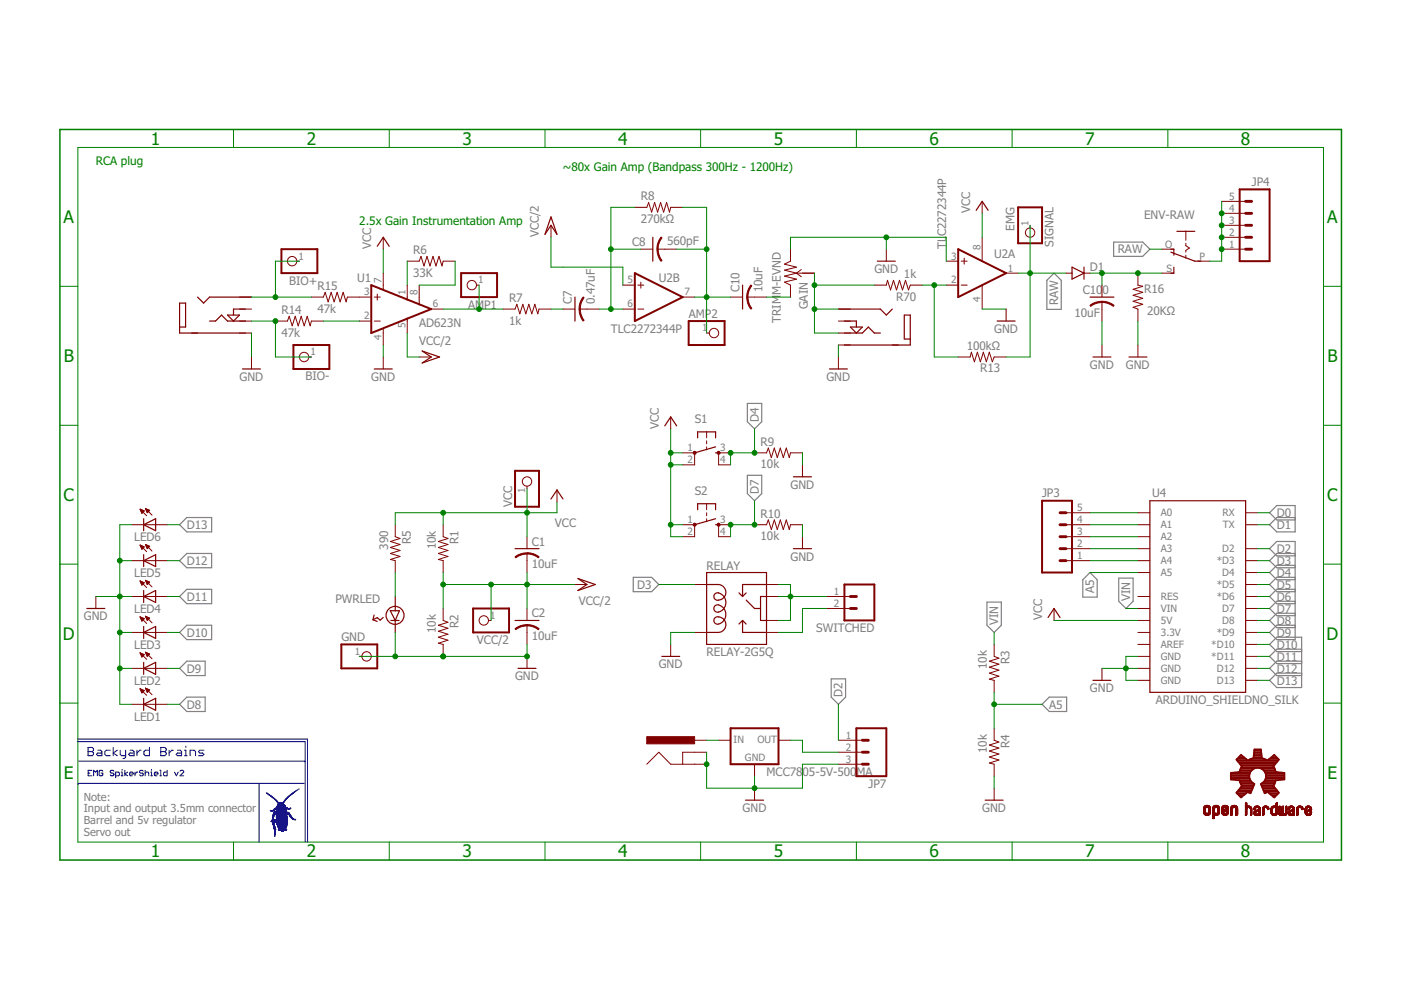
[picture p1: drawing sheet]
<svg xmlns="http://www.w3.org/2000/svg" width="297mm" height="210mm" viewBox="0 0 297 210" stroke-linecap="round" stroke-linejoin="round" font-family="sans-serif">
<defs><g id="words">
<g font-size="3.7" fill="#008000">
<text x="32" y="30.6">1</text>
<text x="65" y="30.6">2</text>
<text x="98" y="30.6">3</text>
<text x="131.1" y="30.6">4</text>
<text x="164.1" y="30.6">5</text>
<text x="197.1" y="30.6">6</text>
<text x="230.1" y="30.6">7</text>
<text x="263.1" y="30.6">8</text>
<text x="13.5" y="47.3">A</text>
<text x="281.4" y="47.3">A</text>
<text x="13.5" y="76.7">B</text>
<text x="281.4" y="76.7">B</text>
<text x="13.5" y="106.2">C</text>
<text x="281.4" y="106.2">C</text>
<text x="13.3" y="135.6">D</text>
<text x="281.3" y="135.6">D</text>
<text x="13.6" y="165.1">E</text>
<text x="281.5" y="165.1">E</text>
<text x="32" y="181.7">1</text>
<text x="65" y="181.7">2</text>
<text x="98" y="181.7">3</text>
<text x="131.1" y="181.7">4</text>
<text x="164.1" y="181.7">5</text>
<text x="197.1" y="181.7">6</text>
<text x="230.1" y="181.7">7</text>
<text x="263.1" y="181.7">8</text>
</g>
<g font-size="2.5" fill="#008000">
<text x="20.3" y="35.1">RCA plug</text>
<text x="119.4" y="36.3">~80x Gain Amp (Bandpass 300Hz - 1200Hz)</text>
<text x="76.2" y="47.8">2.5x Gain Instrumentation Amp</text>
</g>
<g font-size="2.5" fill="#808080">
<text x="265.4" y="39.4">JP4</text>
<text x="135.9" y="47.3">270kΩ</text>
<text x="135.9" y="42.5">R8</text>
<text x="205.7" y="45.2" transform="rotate(-90 205.7 45.2)">VCC</text>
<text x="242.6" y="46.5">ENV-RAW</text>
<text x="78.7" y="52.8" transform="rotate(-90 78.7 52.8)">VCC</text>
<text x="87.6" y="53.9">R6</text>
<text x="114.3" y="50.3" transform="rotate(-90 114.3 50.3)">VCC/2</text>
<text x="134" y="52.2">C8</text>
<text x="141.4" y="52">560pF</text>
<text x="200.6" y="52.8" transform="rotate(-90 200.6 52.8)">TL</text>
<text x="200.6" y="50.1" transform="rotate(-90 200.6 50.1)">C2272344P</text>
<text x="215.1" y="49" transform="rotate(-90 215.1 49)">EMG</text>
<text x="223.3" y="52.4" transform="rotate(-90 223.3 52.4)">SIGNAL</text>
<text x="237" y="53.7">RAW</text>
<text x="75.7" y="59.7">U1</text>
<text x="87.6" y="58.7">33K</text>
<text x="139.7" y="59.8">U2B</text>
<text x="185.4" y="57.9">GND</text>
<text x="191.7" y="58.9">1k</text>
<text x="210.8" y="54.7">U2A</text>
<text x="231.1" y="57.4">D1</text>
<text x="61.3" y="60.3">BIO+</text>
<text x="67.3" y="61.5">R15</text>
<text x="99.2" y="65.4">AMP1</text>
<text x="107.9" y="64">R7</text>
<text x="121.3" y="64.5" transform="rotate(-90 121.3 64.5)">C7</text>
<text x="126.1" y="64.5" transform="rotate(-90 126.1 64.5)">0.47uF</text>
<text x="156.8" y="62" transform="rotate(-90 156.8 62)">C10</text>
<text x="161.6" y="62" transform="rotate(-90 161.6 62)">10uF</text>
<text x="165.6" y="62.6" transform="rotate(-90 165.6 62.6)">M-EVND</text>
<text x="171.3" y="65.6" transform="rotate(-90 171.3 65.6)">GAIN</text>
<text x="190" y="63.7">R70</text>
<text x="224.4" y="64.7" transform="rotate(-90 224.4 64.7)">RAW</text>
<text x="229.6" y="62.4">C10</text>
<text x="233.8" y="62.4">0</text>
<text x="242.6" y="62.2">R16</text>
<text x="59.7" y="71.4">47k</text>
<text x="59.7" y="66.6">R14</text>
<text x="67.3" y="66.3">47k</text>
<text x="88.9" y="69.3">AD623N</text>
<text x="107.9" y="68.8">1k</text>
<text x="129.5" y="70.6">TLC2272344P</text>
<text x="146" y="67.4">AMP2</text>
<text x="165.6" y="68.4" transform="rotate(-90 165.6 68.4)">TRIM</text>
<text x="210.8" y="70.6">GND</text>
<text x="227.8" y="67.2">10uF</text>
<text x="243.2" y="66.8">20KΩ</text>
<text x="88.9" y="73.2">VCC/2</text>
<text x="205" y="74.2">100kΩ</text>
<text x="50.8" y="80.8">GND</text>
<text x="64.8" y="80.6">BIO-</text>
<text x="78.7" y="80.8">GND</text>
<text x="175.2" y="80.8">GND</text>
<text x="207.8" y="79">R13</text>
<text x="231.1" y="78.2">GND</text>
<text x="238.7" y="78.2">GND</text>
<text x="147.3" y="89.7">S1</text>
<text x="160.9" y="89.4" transform="rotate(-90 160.9 89.4)">D4</text>
<text x="139.7" y="90.9" transform="rotate(-90 139.7 90.9)">VCC</text>
<text x="161.3" y="94.5">R9</text>
<text x="161.3" y="99.3">10k</text>
<text x="108.6" y="107.4" transform="rotate(-90 108.6 107.4)">VCC</text>
<text x="147.3" y="104.9">S2</text>
<text x="160.9" y="104.6" transform="rotate(-90 160.9 104.6)">D7</text>
<text x="167.6" y="103.6">GND</text>
<text x="220.9" y="105.4">JP3</text>
<text x="244.3" y="105.4">U4</text>
<text x="39.6" y="112.1">D13</text>
<text x="117.7" y="111.8">VCC</text>
<text x="161.3" y="109.7">R10</text>
<text x="270.7" y="109.6">D0</text>
<text x="270.7" y="112.1">D1</text>
<text x="28.4" y="114.8">LED6</text>
<text x="39.6" y="119.8">D12</text>
<text x="82.3" y="116.6" transform="rotate(-90 82.3 116.6)">390</text>
<text x="87.1" y="115.4" transform="rotate(-90 87.1 115.4)">R5</text>
<text x="92.4" y="116.5" transform="rotate(-90 92.4 116.5)">10k</text>
<text x="97.2" y="115.4" transform="rotate(-90 97.2 115.4)">R1</text>
<text x="112.7" y="115.7">C1</text>
<text x="161.3" y="114.5">10k</text>
<text x="167.6" y="118.9">GND</text>
<text x="270.7" y="119.8">D3</text>
<text x="270.7" y="117.2">D2</text>
<text x="28.4" y="122.4">LED5</text>
<text x="112.7" y="120.5">10uF</text>
<text x="135.1" y="124.8">D3</text>
<text x="149.8" y="120.9">RELAY</text>
<text x="232" y="125.8" transform="rotate(-90 232 125.8)">A5</text>
<text x="270.7" y="124.8">D5</text>
<text x="270.7" y="122.3">D4</text>
<text x="17.8" y="131.6">GND</text>
<text x="28.4" y="130">LED4</text>
<text x="39.6" y="127.4">D11</text>
<text x="71.1" y="127.7">PWRLED</text>
<text x="112.7" y="130.9">C2</text>
<text x="122.7" y="128.3">VCC/2</text>
<text x="220.9" y="131.6" transform="rotate(-90 220.9 131.6)">VCC</text>
<text x="239.6" y="127.5" transform="rotate(-90 239.6 127.5)">VIN</text>
<text x="270.7" y="127.4">D6</text>
<text x="270.7" y="129.9">D7</text>
<text x="28.4" y="137.7">LED3</text>
<text x="39.6" y="135">D10</text>
<text x="72.4" y="136">GND</text>
<text x="92.4" y="134.2" transform="rotate(-90 92.4 134.2)">10k</text>
<text x="97.2" y="133.2" transform="rotate(-90 97.2 133.2)">R2</text>
<text x="101.1" y="136.5">VCC/2</text>
<text x="112.7" y="135.7">10uF</text>
<text x="173.1" y="134.1">SWITCHED</text>
<text x="211.7" y="132.6" transform="rotate(-90 211.7 132.6)">VIN</text>
<text x="270.7" y="132.4">D8</text>
<text x="270.7" y="135">D9</text>
<text x="270.7" y="137.5">D10</text>
<text x="39.6" y="142.6">D9</text>
<text x="139.7" y="141.7">GND</text>
<text x="149.8" y="139.2">RELAY-2G5Q</text>
<text x="209.3" y="141.9" transform="rotate(-90 209.3 141.9)">10k</text>
<text x="214.1" y="140.8" transform="rotate(-90 214.1 140.8)">R3</text>
<text x="270.7" y="140.1">D11</text>
<text x="270.7" y="142.6">D12</text>
<text x="28.4" y="145.3">LED2</text>
<text x="109.2" y="144.3">GND</text>
<text x="178.7" y="147.8" transform="rotate(-90 178.7 147.8)">D2</text>
<text x="231.1" y="146.8">GND</text>
<text x="245.1" y="149.3">ARDUINO_SHIELDNO_SILK</text>
<text x="270.7" y="145.1">D13</text>
<text x="28.4" y="152.9">LED1</text>
<text x="39.6" y="150.2">D8</text>
<text x="222.5" y="150.2">A5</text>
<text x="209.3" y="159.6" transform="rotate(-90 209.3 159.6)">10k</text>
<text x="214.1" y="158.6" transform="rotate(-90 214.1 158.6)">R4</text>
<text x="162.5" y="164.6">MCC78</text>
<text x="170.2" y="164.6">05-5V-500</text>
<text x="181.6" y="164.6">MA</text>
<text x="184.2" y="167.1">JP7</text>
<text x="157.4" y="172.2">GND</text>
<text x="208.2" y="172.2">GND</text>
</g>
<g font-size="2.3" fill="#808080">
<text x="17.8" y="169.7">Note:</text>
<text x="17.8" y="172.2">Input and output 3.5mm connector</text>
<text x="17.8" y="174.8">Barrel and 5v regulator</text>
<text x="17.8" y="177.3">Servo out</text>
</g>
<g font-size="2.1" fill="#808080">
<text x="218" y="48" transform="rotate(-90 218 48)">1</text>
<text x="260.6" y="47.4">3</text>
<text x="260.6" y="44.9">4</text>
<text x="260.6" y="42.3">5</text>
<text x="207.9" y="53" transform="rotate(-90 207.9 53)">8</text>
<text x="247" y="52.5">O</text>
<text x="260.6" y="52.5">1</text>
<text x="260.6" y="49.9">2</text>
<text x="63.3" y="55">1</text>
<text x="201.6" y="55">3</text>
<text x="213.7" y="57.6">1</text>
<text x="247.3" y="57.6">S</text>
<text x="254.3" y="55">P</text>
<text x="77.2" y="62.6">3</text>
<text x="80.9" y="60.1" transform="rotate(-90 80.9 60.1)">7</text>
<text x="86" y="62.6" transform="rotate(-90 86 62.6)">1</text>
<text x="88.5" y="62.6" transform="rotate(-90 88.5 62.6)">8</text>
<text x="91.8" y="65.2">6</text>
<text x="101.4" y="60.1">1</text>
<text x="133.1" y="65.2">6</text>
<text x="133.1" y="60.1">5</text>
<text x="145.1" y="62.6">7</text>
<text x="201.6" y="60.1">2</text>
<text x="207.9" y="64" transform="rotate(-90 207.9 64)">4</text>
<text x="77.2" y="67.7">2</text>
<text x="86" y="69.6" transform="rotate(-90 86 69.6)">5</text>
<text x="148.9" y="70.3">1</text>
<text x="65.8" y="75.3">1</text>
<text x="80.9" y="72.1" transform="rotate(-90 80.9 72.1)">4</text>
<text x="145.8" y="95.7">1</text>
<text x="152.7" y="95.7">3</text>
<text x="145.8" y="98.2">2</text>
<text x="152.7" y="98.2">4</text>
<text x="111.4" y="104.6" transform="rotate(-90 111.4 104.6)">1</text>
<text x="145.8" y="110.9">1</text>
<text x="145.8" y="113.4">2</text>
<text x="152.7" y="110.9">3</text>
<text x="152.7" y="113.4">4</text>
<text x="228.3" y="113.4">3</text>
<text x="228.3" y="110.9">4</text>
<text x="228.3" y="108.3">5</text>
<text x="246.1" y="109.5">A0</text>
<text x="246.1" y="112">A1</text>
<text x="259.2" y="109.5">RX</text>
<text x="259.3" y="112">TX</text>
<text x="228.3" y="118.5">1</text>
<text x="228.3" y="116">2</text>
<text x="246.1" y="114.5">A2</text>
<text x="246.1" y="117.1">A3</text>
<text x="246.1" y="119.6">A4</text>
<text x="258" y="119.6">*D3</text>
<text x="259.1" y="117.1">D2</text>
<text x="246.1" y="122.2">A5</text>
<text x="258" y="124.7">*D5</text>
<text x="259.1" y="122.2">D4</text>
<text x="103.9" y="131.2">1</text>
<text x="176.8" y="126.1">1</text>
<text x="176.8" y="128.7">2</text>
<text x="246.1" y="129.8">VIN</text>
<text x="246.1" y="127.2">RES</text>
<text x="258" y="127.2">*D6</text>
<text x="259.1" y="129.8">D7</text>
<text x="246.1" y="132.3">5V</text>
<text x="246.1" y="137.4">AREF</text>
<text x="246.1" y="134.9">3.3V</text>
<text x="256.8" y="137.4">*D10</text>
<text x="258" y="134.9">*D9</text>
<text x="259.1" y="132.3">D8</text>
<text x="75.2" y="138.8">1</text>
<text x="246.1" y="139.9">GND</text>
<text x="246.1" y="142.5">GND</text>
<text x="256.8" y="139.9">*D11</text>
<text x="258" y="142.5">D12</text>
<text x="246.1" y="145">GND</text>
<text x="258" y="145">D13</text>
<text x="155.5" y="157.6">IN</text>
<text x="158" y="161.3">GND</text>
<text x="160.6" y="157.6">OUT</text>
<text x="179.3" y="156.6">1</text>
<text x="179.3" y="159.1">2</text>
<text x="179.3" y="161.7">3</text>
</g>
</g></defs>
<g fill="none" stroke="#808080" stroke-width=".25">
<path d="M223.5 57.9l1.5 1.5v6.2h-3v-6.2zM236.1 51.3h6.2l1.5 1.5-1.5 1.6h-6.2zM158.5 85.5h3v3.9l-1.5 1.5-1.5-1.5zM38.1 111.3l1.5-1.6h5.3v3.1h-5.3zM39.6 117.3h5.3v3.1h-5.3l-1.5-1.5zM158.5 100.8h3v3.8l-1.5 1.6-1.5-1.6zM274.6 117.3h-3.9l-1.5 1.6 1.5 1.5h3.9M274.6 109.7h-3.9l-1.5 1.6 1.5 1.5h3.9v-5.6h-3.9l-1.5 1.5 1.5 1.5h3.9M274.6 117.9h-3.9l-1.5-1.6 1.5-1.5h3.9v20.8h-3.9l-1.5-1.5 1.5-1.5h3.9M274.6 119.9h-3.9l-1.5 1.5 1.5 1.5h3.9M39.6 124.9h5.3v3.1h-5.3l-1.5-1.5zM39.6 132.6h5.3v3h-5.3l-1.5-1.5z"/>
<path d="M134.3 122.4h3.9l1.5 1.5-1.5 1.6h-3.9zM209.3 127.7h3v4.9l-1.5 1.5-1.5-1.5zM231.1 121.4l1.5 1.5v3.7h-3v-3.7zM237.2 122.6h3v4.9l-1.5 1.5-1.5-1.5zM274.6 122.4h-3.9l-1.5 1.5 1.5 1.6h3.9M274.6 124.9h-3.9l-1.5 1.6 1.5 1.5h3.9M274.6 127.5h-3.9l-1.5 1.5 1.5 1.5h3.9M274.6 130h-3.9l-1.5 1.6 1.5 1.5h3.9M276 138.2h-5.3l-1.5-1.6 1.5-1.5h5.3v10.7h-5.3l-1.5-1.5 1.5-1.6h5.3M276 137.6h-5.3l-1.5 1.6 1.5 1.5h5.3M38.1 149.3l1.5-1.5h3.9v3.1h-3.9zM38.1 141.7l1.5-1.5h3.9v3h-3.9z"/>
<path d="M176.2 143.9h3.1v3.9l-1.5 1.5-1.6-1.5zM220.9 149.3l1.6-1.5h3.6v3.1h-3.6zM276 140.2h-5.3l-1.5 1.5 1.5 1.5h5.3"/>
</g>
<g fill="none" stroke="#800000" stroke-width=".21">
<path d="M62.9 55.4h.6M81.3 50.3v2.5M81.3 57.9v3.5M86.3 55.4h2.6l.4-1 .6 2 .6-2 .7 2 .6-2 .6 2 .7-2 .6 2 .3-1h2.5M116.8 47.8v2.5M134.6 44h2.5l.4-1.1 .7 2.1 .6-2.1 .6 2.1 .7-2.1 .6 2.1 .6-2.1 .6 2.1 .3-1h2.5M135.9 52.8h2.5M135.9 59.8v1.3M139.4 52.8h4.1M167.6 52.8v2.6l-1.3 .6 2.6 .6-2.6 .7 2.6 .6M168.9 57.9h3.8M168.9 57.9l-2.6 .6 2.6 .7-2.6 .6 1.3 .7v2.5"/>
<path d="M168.9 57.9l1 .8M169.9 57.1l-1 .8M187.9 52.8v2.6M200.6 55.4h2.6M203.8 55.4h1.3M204.4 54.7v1.3M208.2 42.7v2.5M208.2 50.3v5.1M213.3 57.9h2.6M218.4 47.8v.5M226 57.9h1.3M229.8 57.9h1.3"/>
<path d="M241.3 57.9v2.6l1 .2-2.1 .6 2.1 .7-2.1 .6 2.1 .6-2.1 .7 2.1 .6-2.1 .7 1.1 .3v2.6M246.3 52.8h2.6M246.3 57.9h2.6M251.4 49v1.9M251.4 51.6v.5l.8 .5-.8 .5v.4M251.4 54.1v.6M254 55.4h2.5M259 52.8h5.1M259 50.3h5.1M259 47.8h5.1M259 45.2h5.1M259 42.7h5.1"/>
<path d="M50.8 65.5h2.5M50.8 63h2.5M50.8 68.1h2.5M50.8 70.6h2.5M53.3 75.7v2.5M58.4 68.1h2.5l.4-1 .7 2 .6-2 .6 2 .7-2 .6 2 .6-2 .7 2 .2-1h2.6M65.5 75.7h.5M66 63h2.6l.3-1 .7 2 .6-2 .6 2 .7-2 .6 2 .6-2 .7 2 .2-1h5.1M76.2 68.1h2.5M79.4 63h1.2M79.4 68.1h1.2M80 62.4v1.2"/>
<path d="M81.3 69.7v3.5M81.3 75.7v2.5M86.3 60.5v3M86.3 67.6v3M88.9 60.5v4M88.9 75.7h2.5M91.4 65.5h2.6M101 60.5h.6M106.7 65.5h2.5l.4-1 .6 2 .6-2 .7 2 .6-2 .7 2 .6-2 .6 2 .3-1h2.5M119.4 65.5h2.5M122.9 65.5h4.1M132.1 65.5h2.5"/>
<path d="M132.1 60.5h2.5M135.2 65.5h1.3M135.2 60.5h1.3M144.7 63h2.6M149.8 70.6h.6M154.9 63h2.5M158.5 63h4M177.8 65.5h2.5M177.8 68.1h2.5M177.8 70.6h2.5M177.8 75.7v2.5M177.8 73.2h2.5"/>
<path d="M185.4 60.5h2.5l.3-1.1 .6 2.1 .6-2.1 .7 2.1 .6-2.1 .6 2.1 .7-2.1 .6 2.1 .4-1h2.5M200.6 60.5h2.6M203.2 75.7h2.5l.3-1 .6 2 .6-2 .7 2 .6-2 .6 2 .7-2 .6 2 .4-1h2.5M203.8 60.5h1.3M208.2 60.5v5M213.3 65.5v2.6M233.6 60.5v2.5M233.6 64v4.1M233.6 73.2v2.5M241.3 73.2v2.5M142.2 88.4v2.5M144.7 96h2.6v2.6h-2.6"/>
<path d="M149.8 91.6v1.2M149.8 93.5v.6M149.8 94.7v.7M154.9 96h-2.5v2.6h2.5M160 96h2.5l.4-1 .6 2 .7-2 .6 2 .6-2 .7 2 .6-2 .6 2 .3-1h2.5M170.1 98.6v2.5M27.9 111.3h7.6M27.9 118.9h7.6M29.7 115.6l1.4 1.4M29.7 115.6l.9 .4-.5 .5zM29.7 107.9l1.4 1.4M29.7 107.9l.9 .4-.5 .5z"/>
<path d="M29.7 115.6h.2M29.7 108h.3M29.8 115.8h.4M29.8 108.2h.4M29.8 115.9h.7M29.8 108.3h.7M29.9 116h.6M29.9 108.4h.6M30 116.1h.4M30 108.5h.4M30 116.2h.3M30 108.6h.3"/>
<path d="M30.1 116.4h.1M30.1 108.8h.1M30.8 115.4l1.4 1.4M30.8 115.4l.9 .4-.5 .5zM30.8 107.8l1.4 1.4M30.8 107.8l.9 .4-.5 .5zM30.9 115.5h.2M30.9 107.9h.2M30.9 115.6h.4M30.9 108h.5M31 115.8h.6M31 108.2h.7"/>
<path d="M31.1 115.9h.6M31.1 108.3h.5M31.1 116h.5M31.1 108.4h.4M31.1 116.1h.3M31.2 108.5h.2M31.2 116.2h.1M31.2 108.6h.1M83.8 111.3v2.5l1 .4-2 .6 2 .6-2 .7 2 .6-2 .6 2 .7-2 .6 1 .3v2.5M94 111.3v2.5l1 .4-2.1 .6 2.1 .6-2.1 .7 2.1 .6-2.1 .6 2.1 .7-2.1 .6 1.1 .3v2.5M111.7 103.1v.5M111.7 113.8v2.5"/>
<path d="M111.7 117.3v4.1M118.1 103.9v2.5M144.7 111.3h2.6v2.5h-2.6M149.8 106.8v1.3M149.8 108.7v.6M149.8 110v.6M154.9 111.3h-2.5v2.5h2.5M160 111.3h2.5l.4-1.1 .6 2.1 .7-2.1 .6 2.1 .6-2.1 .7 2.1 .6-2.1 .6 2.1 .3-1h2.5M170.1 113.8v2.5M226 111.3h5.1M226 113.8h5.1M226 118.9h5.1"/>
<path d="M226 108.7h5.1M226 116.3h5.1M241.3 111.3h2.5M241.3 113.8h2.5M241.3 118.9h2.5M241.3 108.7h2.5M241.3 116.3h2.5M264.1 111.3h2.5M264.1 118.9h2.5M264.1 108.7h2.5M264.1 116.3h2.5M20.3 126.5v2.5"/>
<path d="M27.9 126.5h7.6M27.9 134.1h7.6M29.7 123.2l1.4 1.4M29.7 123.2l.9 .3-.5 .6zM29.7 130.8l1.4 1.4M29.7 130.8l.9 .4M29.7 130.8l.4 .9M29.7 138.4l1.4 1.4M29.7 138.4l.9 .4M29.7 138.4l.4 .9M29.7 130.8h.1M29.7 138.4h.1"/>
<path d="M29.7 123.2h.1M29.8 138.6h.2M29.8 123.4h.3M29.8 131h.3M29.8 131.1h.6M29.8 138.7h.5M29.8 123.5h.6M29.9 138.8h.7M29.9 123.6h.6M29.9 131.2h.7M29.9 123.7h.5M29.9 131.3h.6"/>
<path d="M29.9 138.9h.6M30 139h.4M30 123.8h.3M30 131.4h.3M30 131.6h.2M30 124h.2M30 139.1h.2M30.1 131.7h.1M30.1 139.3h.1M30.6 131.2l-.5 .5M30.6 138.8l-.5 .5M30.8 123l1.4 1.4"/>
<path d="M30.8 123l.9 .4-.5 .5zM30.8 130.7l1.4 1.4M30.8 130.7l.9 .3-.5 .6zM30.8 138.3l1.4 1.4M30.8 138.3l.9 .4M30.8 138.3l.4 .9 .5-.5M30.9 130.7h.1M30.9 138.3h.1M30.9 123.1h.1M30.9 138.4h.3M30.9 123.2h.4M30.9 130.8h.3"/>
<path d="M31 131h.5M31 138.6h.5M31 123.4h.6M31 138.7h.7M31 123.5h.7M31 131.1h.7M31.1 131.2h.5M31.1 138.8h.5M31.1 123.6h.5M31.1 138.9h.4M31.1 123.7h.4M31.1 131.3h.4"/>
<path d="M31.2 123.8h.1M31.2 131.4h.1M31.2 139h.2M31.2 139.1h.1M76.2 139.2h.5M94 129v2.6l1 .3-2.1 .7 2.1 .6-2.1 .6 2.1 .7-2.1 .6 2.1 .6-2.1 .7 1.1 .2v2.6M103.5 131.6h.6M111.7 129v2.6M111.7 132.6v4M111.7 139.2v2.5M121.9 123.9h2.5M142.2 136.6v2.6"/>
<path d="M147.3 123.9h2.5M147.3 134.1h2.5M162.5 123.9h2.6M162.5 131.6h2.6M162.5 126.5h2.6M162.5 134.1h2.6M175.2 126.5h5.1M175.2 129h5.1M210.8 136.6v2.6l1 .4-2 .6 2 .6-2 .7 2 .6-2 .6 2 .7-2 .6 1 .3v2.5M223.5 129v2.6M241.3 139.2h2.5M241.3 131.6h2.5"/>
<path d="M241.3 126.5h2.5M241.3 134.1h2.5M241.3 129h2.5M241.3 121.4h2.5M241.3 136.6h2.5M264.1 123.9h2.5M264.1 139.2h2.5M264.1 131.6h2.5M264.1 126.5h2.5M264.1 134.1h2.5M264.1 129h2.5M264.1 121.4h2.5"/>
<path d="M264.1 136.6h2.5M27.9 141.7h7.6M27.9 149.3h7.6M29.7 146l1.4 1.4M29.7 146l.9 .4M29.7 146l.4 .9 .5-.5M29.7 146h.1M29.8 146.2h.2M29.8 146.3h.5M29.9 146.4h.7M29.9 146.5h.6M30 146.6h.4"/>
<path d="M30 146.7h.2M30.1 146.9h.1M30.8 145.9l1.4 1.4M30.8 145.9l.9 .4-.5 .5M30.8 145.9l.4 .9M30.9 145.9h.1M30.9 146h.3M31 146.2h.4M31 146.3h.7M31.1 146.4h.5M31.1 146.5h.4M31.2 146.6h.2"/>
<path d="M31.2 146.7h.1M147.3 157h2.5M149.8 159.5h-5.1v2.5M152.4 157h2.5M165.1 157h2.5M177.8 159.5h5M177.8 157h5M210.8 154.4v2.6l1 .3-2 .7 2 .6-2 .6 2 .7-2 .6 2 .6-2 .7 1 .2v2.6M233.6 141.7v2.6M241.3 141.7h2.5M241.3 144.3h2.5M264.1 141.7h2.5"/>
<path d="M264.1 144.3h2.5M137.1 162l2.6-2.5 2.5 2.5h7.6M160 162v2.6M160 167.1v2.6M177.8 162h5M210.8 167.1v2.6M255.2 172.2h.4M255.2 172.1h.4M255.2 172h.4M255.2 171.9h.4M255.2 171.8h.4M255.2 171.7h.4"/>
<path d="M255.2 171.6h.4M255.2 171.5h.4M255.2 171.4h.4M255.2 172.4h.5M255.2 172.3h.5M255.2 172.3h.4M255.2 172.5h.7M255.2 172.4h.6M255.2 171.2h1.4M255.3 172.5h1.3M255.3 171.1h1.3M255.3 171.1h1.2"/>
<path d="M255.3 172.6h1.2M255.4 171h1.1M255.4 172.7h1M255.4 171h1M255.5 170.9h.9M255.5 172.8h.8M255.5 170.8l.8 .1M255.6 172.8h.6M255.6 171.3l-.4 .1M255.6 171.3h-.4M255.7 171.2l-.5 .1M255.7 170.8h.4"/>
<path d="M255.8 171.2h-.6M255.8 172.9h.2M255.8 170.8h.2M256.1 171.2h.5M256.2 172.4h.4M256.2 171.2h.4M256.2 172.3h.4M256.2 171.3h.4M256.2 171.3l.4 .1M256.2 172.2h.4M256.2 172.1h.4M256.2 172h.4"/>
<path d="M256.2 171.9h.4M256.2 171.8h.4M256.2 171.7h.4M256.2 171.6h.4M256.2 171.5h.4M256.2 171.4h.4M256.5 172.6h-1.2M256.6 172.5h-.6M256.6 172.4h-.5M257.1 173.4h.4M257.1 173.3h.4M257.1 173.2h.4"/>
<path d="M257.1 173.1h.4M257.1 173h.4M257.1 172.9h.4M257.1 172.7h1.2M257.1 172.5h.7M257.1 172.4h.6M257.1 172.4h.5M257.1 172.3h.5M257.1 172.3h.4M257.1 172.2h.4M257.1 172.1h.4M257.1 172h.4"/>
<path d="M257.1 171.9h.4M257.1 171.8h.4M257.1 171.7h.4M257.1 171.6h.4M257.1 171.5h.4M257.1 171.4h.4M257.1 173.6h.2M257.2 171.1h1.3M257.2 171l1.2 .1M257.3 171h1.1M257.3 171h1M257.3 173.5h-.2"/>
<path d="M257.4 170.9h.9M257.5 173.5h-.4M257.5 170.9h.7M257.5 173.4h-.4M257.5 171.3l-.4 .1M257.6 171.3h-.5M257.6 171.2l-.5 .1M257.6 170.8h.4M257.7 171.2h-.5M257.7 170.8h.2M257.7 172.9h.2M257.9 172.5h.6"/>
<path d="M258 171.2h.5M258.1 171.2l.4 .1M258.1 172.4h.4M258.1 171.3h.5M258.1 172.8l-1 .1M258.1 172.3h.5M258.2 172.2h.4M258.2 171.4h.4M258.2 172.1h.4M258.2 172h.4M258.2 171.9h.4M258.2 171.8h.4"/>
<path d="M258.2 171.7h.4M258.2 171.6h.4M258.2 171.5h.4M258.2 172.8h-1.1M258.3 172.7l-1.2 .1M258.4 172.6l-1.3 .1M258.4 172.6h-1.3M258.5 172.5l-1.4 .1M258.5 171.2h-1.3M258.5 172.4h-.5M258.6 172.3h-.5M259 172.3h.5"/>
<path d="M259 172.3h.4M259 172.2h.4M259 171.7h1.5M259 171.6h.4M259 171.4h.4M259 172.4h.6M259 172.4h.5M259.1 172.5h.6M259.1 172.5h1.3M259.1 171.1h1.3M259.1 171.1h1.2M259.2 172.6h1.1"/>
<path d="M259.2 171h1.1M259.2 172.7h1M259.3 172.7h.9M259.3 170.9h.9M259.4 172.8h.7M259.4 170.9h.7M259.4 171.5h-.4M259.4 171.3l-.4 .1M259.5 171.3h-.5M259.5 172.1l-.5 .1M259.5 171.2l-.5 .1M259.5 170.8h.4"/>
<path d="M259.6 171.2h-.6M259.6 172.1h-.6M259.6 172.9h.2M259.7 171.6h.8M259.7 170.8h.1M259.7 172l-.7 .1M259.8 172h-.8M259.9 171.5h.6M259.9 171.2h.5M259.9 171.9l-.9 .1M260 171.5h.5M260 171.2l.5 .1"/>
<path d="M260 172.4h.4M260 171.3h.5M260 172.3h.5M260.1 172.3h.4M260.1 171.4h.4M260.1 172.2h.4M260.1 171.9h-1.1M260.1 172.1h.4M260.2 172h.3M260.2 171.8l-1.2 .1M260.3 171.8h-1.3M260.3 172.6h-1.2"/>
<path d="M260.4 172.5h-.6M260.4 171.7h-1.4M260.4 171.2h-1.3M260.4 172.4h-.5M260.9 172.7h.4M260.9 172.6h.4M260.9 172.5h.4M260.9 172.4h.4M260.9 172.3h.4M260.9 172.2h.4M260.9 172.1h.4M260.9 172h.4"/>
<path d="M260.9 171.9h.4M260.9 171.8h.4M260.9 171.7h.4M260.9 171.6h.4M260.9 171.5h.4M260.9 171.4h.4M261 171.1h1.3M261.1 171h1.1M261.1 172.8h-.2M261.2 170.9h.9M261.2 172.8h-.3M261.3 170.9h.7"/>
<path d="M261.3 172.7l-.4 .1M261.4 171.3l-.5 .1M261.4 171.3h-.5M261.4 171.2l-.5 .1M261.4 170.8h.5M261.5 171.2h-.5M261.6 170.8h.2M261.8 171.2h.5M261.9 171.2l.5 .1M261.9 171.3h.5M262 171.3h.4M262 172.8h.2"/>
<path d="M262 172.7h.4M262 172.6h.4M262 172.5h.4M262 172.4h.4M262 172.3h.4M262 172.2h.4M262 172.1h.4M262 172h.4M262 171.9h.4M262 171.8h.4M262 171.7h.4M262 171.6h.4"/>
<path d="M262 171.5h.4M262 171.4h.4M262.3 172.8h-.3M262.3 171.1l-1.3 .1M262.4 172.7l-.4 .1M264 170.4h.3M264.1 172.9h.1M264.1 172.7h.2M264.1 172.6h.2M264.1 172.5h.2M264.1 172.4h.2M264.1 172.3h.2"/>
<path d="M264.1 172.2h.2M264.1 172.1h.2M264.1 172h.2M264.1 171.9h.2M264.1 171.8h.2M264.1 171.7h.2M264.1 171.6h.2M264.1 171.4h.3M264.1 171.2h1.2M264.1 171.1h1.1M264.1 171l1.1 .1M264.1 171h1"/>
<path d="M264.1 170.9l.9 .1M264.1 170.9h.2M264.1 170.8h.2M264.1 170.7h.2M264.1 170.6h.2M264.1 170.5h.2M264.1 170.3h.2M264.2 170.2h.1M264.3 172.8h-.3M264.3 172.8h-.2M264.3 172.7h-.2M264.4 171.5h-.3"/>
<path d="M264.4 171.3l-.3 .1M264.4 171.3h-.3M264.5 171.2l-.4 .1M264.5 170.9h.4M264.6 171.2h-.5M264.8 171.2h.5M264.9 171.2l.5 .1M265 171.3h.4M265.1 171.4h.3M265.1 171.6h.3M265.1 171.5h.3M265.1 172.9h.1"/>
<path d="M265.1 172.7h.3M265.1 172.6h.3M265.1 172.5h.3M265.1 172.4h.3M265.1 172.3h.3M265.1 172.2h.3M265.1 172.1h.3M265.1 172h.3M265.1 171.9h.3M265.1 171.8h.3M265.1 171.7h.3M265.3 172.8l-.2 .1"/>
<path d="M265.4 172.8h-.3M265.9 172.5h.3M265.9 172.4h.2M265.9 172.3h.3M265.9 171.7h.1M265.9 171.6h.2M265.9 171.5h.2M265.9 172.6h.4M265.9 172.5l.3 .1M265.9 171.4h.2M265.9 172.6l.8 .1M265.9 172.7h.8"/>
<path d="M266 172.7l.7 .1M266 171.2h1.1M266 172.8h.8M266 171.1h1M266.1 171.1h.9M266.1 171.6h-.2M266.1 172.8h.7M266.1 171.9h1.1M266.1 171h.8M266.2 171.4h-.3M266.2 171.3l-.3 .1M266.2 171h.6"/>
<path d="M266.2 172.9h.5M266.3 172.2h-.4M266.3 171.3h-.4M266.3 171.9h.9M266.3 170.9h.4M266.4 172.1l-.5 .1M266.4 171.8h.8M266.4 172.9h.1M266.5 171.2h-.5M266.5 172.1h-.6M266.6 171.7h.6M266.6 172.6h.1"/>
<path d="M266.6 172l-.6 .1M266.6 171.2h.5M266.7 171.2h.4M266.8 172h-.8M266.8 171.3h.4M266.8 171.6h.4M266.8 171.3l.4 .1M266.9 171.6h.3M266.9 171.4h.3M266.9 172.8h.3M266.9 172.7h.3M266.9 172.6h.3"/>
<path d="M266.9 172.5h.3M266.9 172.4h.3M266.9 172.3h.3M266.9 172.2h.3M266.9 172.1h.3M266.9 172h.3M266.9 171.5h.3M266.9 171.4l.3 .1M266.9 172.9h.1M267.2 172.8l-.3 .1M267.2 171.9l-1.1 .1M267.7 172.9h.1"/>
<path d="M267.7 172.7h.3M267.7 172.6h.3M267.7 172.5h.3M267.7 172.4h.3M267.7 172.3h.3M267.7 172.2h.3M267.7 172.1h.3M267.7 172h.3M267.7 171.9h.3M267.7 171.8h.3M267.7 171.7h.3M267.7 171.6h.3"/>
<path d="M267.7 171.5h.3M267.7 171.4h.3M267.8 171.2h1.1M267.8 171.1h1.1M267.9 171.1h.9M267.9 172.8l-.2 .1M267.9 172.8h-.2M267.9 171h.9M268 172.7h-.3M268 171.3l-.3 .1M268 171h.7M268.1 171.3h-.4"/>
<path d="M268.1 171.2l-.4 .1M268.2 170.9h.3M268.3 171.2h-.5M268.4 171.2h.5M268.6 171.2l.4 .1M268.6 171.3h.4M268.7 171.3h.3M268.7 171.4h.3M268.8 171.7h.1M268.9 171.6h-.1M269 171.6h-.2M269 171.5h-.2"/>
<path d="M269.5 172.2h.3M269.5 172.1h.3M269.5 172h.3M269.5 171.9h.3M269.5 171.8h.3M269.5 171.7h.3M269.5 171.6h.3M269.5 172.3h.3M269.5 171.5h.3M269.5 172.4h.3M269.5 171.4h.3M269.5 172.5l.4 .1"/>
<path d="M269.5 172.5h.4M269.5 171.3h.4M269.6 172.6h.4M269.6 172.6h1.1M269.6 172.7h1.1M269.6 171.1h1.2M269.7 172.7h1M269.7 171.1h1.1M269.7 172.8h.9M269.8 171h1M269.8 172.8h.7M269.8 171.4h-.3"/>
<path d="M269.9 171.3h-.4M269.9 172.9h.5M270 171.2l-.5 .1M270 170.9h.3M270.1 172.9h.1M270.1 171.2h-.5M270.2 172.9h.1M270.2 171.2h.6M270.4 171.2h.4M270.4 172.6h.4M270.4 171.3h.4M270.5 171.3h.3"/>
<path d="M270.5 171.4h.3M270.5 172.4h.3M270.5 172.3h.3M270.5 172.2h.3M270.5 172.1h.3M270.5 172h.3M270.5 171.9h.3M270.5 171.8h.3M270.5 171.7h.3M270.5 171.6h.3M270.5 171.5h.3M270.5 170.9h.3"/>
<path d="M270.5 170.8h.3M270.5 170.7h.3M270.5 170.6h.3M270.5 170.5h.3M270.5 170.4h.3M270.6 171.9h.2M270.6 171.7h.2M270.6 171.6h.2M270.6 170.5h.2M270.6 170.3h.2M270.7 170.2h.1M270.8 172.6h-.5"/>
<path d="M270.8 172.5h-.4M270.8 172.4h-.3M270.8 171.1l-1.2 .1M271.1 172.5l.4 .1M271.1 172.5h.3M271.1 172.4h.3M271.1 172.3h.3M271.1 172.2h.3M271.1 172.1h.3M271.1 172h.3M271.1 171.9h.3M271.1 171.8h.3"/>
<path d="M271.1 171.7h.3M271.1 171.6h.3M271.1 171.5h.3M271.1 171.4h.3M271.1 171.3h.3M271.1 171.2h.3M271.1 171.1h.3M271.1 171h.3M271.1 172.6h.4M271.2 172.6h1.6M271.2 172.7h1.5M271.3 172.8h1.4"/>
<path d="M271.3 171h.1M271.3 172.8h1.3M271.4 172.9h.4M271.7 172.9h.1M271.7 172.6h.5M271.8 172.6h.4M271.8 172.5h.3M271.8 172.4h.3M271.8 172.3h.3M271.8 172.2h.3M271.8 172.1h.3M271.8 172h.3"/>
<path d="M271.8 171.9h.3M271.8 171.8h.3M271.8 171.7h.3M271.8 171.6h.3M271.8 171.5h.3M271.8 171.4h.3M271.8 171.3h.3M271.8 171.2h.3M271.8 171.1h.3M271.8 171h.3M271.9 171h.2M272.1 172.9h.4"/>
<path d="M272.4 172.6h.4M272.5 172.6h.3M272.5 172.5h.3M272.5 172.4h.3M272.5 172.3h.3M272.5 172.2h.3M272.5 172.1h.3M272.5 172h.3M272.5 171.9h.3M272.5 171.8h.3M272.5 171.7h.3M272.5 171.6h.3"/>
<path d="M272.5 171.5h.3M272.5 171.4h.3M272.5 171.3h.3M272.5 171.2h.3M272.5 171.1h.3M272.5 171h.3M272.6 171h.2M273.1 172.5h.4M273.1 172.5h.3M273.1 172.4h.3M273.1 172.3h.3M273.1 171.5h.3"/>
<path d="M273.1 171.4h.3M273.1 172.6h.5M273.2 172.6l.8 .1M273.2 172.7h.8M273.3 171.7h-.2M273.3 171.1h1M273.3 172.8h.7M273.3 171.6h-.2M273.4 171.9h1M273.4 171.6h-.3M273.4 171h.8M273.4 172.3h-.3"/>
<path d="M273.5 172.9h.4M273.5 171.3l-.4 .1M273.5 171h.6M273.5 172.2h-.4M273.5 171.9h.9M273.5 171.3h-.3M273.6 171.2l-.4 .1M273.6 170.9h.4M273.6 172.1l-.5 .1M273.7 171.8h.7M273.7 171.2h-.5M273.7 172.1h-.5"/>
<path d="M273.8 171.7h.6M273.8 172.6h.1M273.8 171.2h.6M273.9 172l-.7 .1M273.9 171.7h.5M274 171.2l.4 .1M274 172h-.8M274 171.3h.4M274.1 171.6h.3M274.1 171.9l-.8 .1M274.1 171.3h.3M274.1 171.4h.3"/>
<path d="M274.2 171.9h.2M274.2 171.4h.2M274.2 172.8h.2M274.2 172.7h.2M274.2 172.6h.2M274.2 172.5h.2M274.2 172.4h.2M274.2 172.3h.2M274.2 172.2h.2M274.2 172.1h.2M274.2 172h.2M274.2 171.5h.2"/>
<path d="M274.2 172.9h.1M274.3 171.2h-1.1M274.4 172.8l-.2 .1M274.9 172.7h.3M274.9 172.6h.3M274.9 172.5h.3M274.9 172.4h.3M274.9 172.3h.3M274.9 172.2h.3M274.9 172.1h.3M274.9 172h.3M274.9 171.9h.3"/>
<path d="M274.9 171.8h.3M274.9 171.7h.3M274.9 171.6h.3M274.9 171.5h.3M274.9 172.9h.1M274.9 171.4h.4M275 171.2h1.2M275.1 171.1h1M275.1 172.8l-.2 .1M275.2 172.8h-.3M275.2 171h.8M275.2 171.4l-.3 .1"/>
<path d="M275.3 171.3l-.4 .1M275.3 171h.6M275.3 171.3h-.4M275.4 171.2l-.4 .1M275.4 170.9h.4M275.5 171.2h-.5M275.7 171.2h.5M275.8 171.2l.4 .1M275.9 171.3h.3M275.9 171.3l.4 .1M275.9 171.4h.4M276 171.5h.3"/>
<path d="M276 171.7h.1M276.2 171.6h-.2M276.3 171.6h-.3M276.7 172.4h.3M276.7 172.3h.3M276.7 171.8h1.2M276.7 171.8h.3M276.7 171.7h.3M276.7 171.6h.3M276.7 171.5h.3M276.7 171.4h.3M276.7 172.4h.4"/>
<path d="M276.7 171.4h.4M276.8 172.5h.3M276.8 172.5l.4 .1M276.8 172.6h1.2M276.8 172.6h.5M276.9 172.7h1M276.9 171.1h1M277 172.8h.8M277 171h.8M277.1 172.2h-.4M277.1 171.3l-.4 .1M277.1 171h.6"/>
<path d="M277.1 171.3h-.3M277.2 172.9h.4M277.2 171.2l-.4 .1M277.2 172.1l-.5 .1M277.2 170.9h.4M277.3 172.1h-.6M277.3 171.2h-.5M277.4 172.9h.1M277.4 172l-.7 .1M277.5 171.7h.6M277.5 171.2h.5M277.6 172.6h.4"/>
<path d="M277.6 172h-.9M277.6 171.6h.5M277.6 171.2l.4 .1M277.6 171.9l-.9 .1M277.7 171.6h.4M277.7 171.3h.3M277.7 172.5h.3M277.7 171.3l.4 .1M277.7 171.4h.4M277.8 172.4h.3M277.8 171.4l.3 .1M277.8 172.3h.3"/>
<path d="M277.8 171.5h.3M277.8 172.2h.3M277.8 171.9h-1.1M277.9 172.2h.2M278 171.2h-1.2M278 172.1h.1M278 172.5l-.4 .1M278 171.8h-.8M278.1 172.4h-.4M278.1 171.7h-.7"/>
<circle cx="61.9" cy="55.4" r=".99"/>
<circle cx="218.4" cy="49.3" r=".99"/>
<circle cx="64.5" cy="75.7" r=".99"/>
<circle cx="100" cy="60.5" r=".99"/>
<circle cx="151.4" cy="70.6" r=".99"/>
<circle cx="111.7" cy="102.1" r=".99"/>
<circle cx="77.7" cy="139.2" r=".99"/>
<circle cx="102.6" cy="131.6" r=".99"/>
</g>
<g fill="none" stroke="#800000" stroke-width=".25">
<path d="M80 52.2l1.3-1.9 1.2 1.9M116.8 46l1.3 3.7-1.3-1.9-1.3 1.9zM138.4 50.3v5.1M186 55.4h3.8M207 44.6l1.2-1.9 1.3 1.9M227.3 56.6l2.5 1.3-2.5 1.3zM229.8 56.6v2.6M248.2 53.5l5.1 1.9h1.3M248.2 52.8h.7v1.3M248.9 56.6v1.3h-.7M249.5 49h3.8M38.1 69.3h1.2v-5h-1.2v6.3h13.9"/>
<path d="M41.9 63l1.3 1.3 1.2-1.3h8.9M44.4 68.1h1.3l1.3-1.3 1.2 1.3h3.8M48.2 66.8h2.6l-1.3 1.3zM51.4 78.2h3.8M52 65.5h-2.5v1.3M79.4 78.2h3.8M89.5 74.4l3.7 1.3-3.7 1.3 1.9-1.3zM121.9 63v5.1M157.4 60.5v5M175.9 78.2h3.8M177.8 65.5h8.8l1.3 1.3 1.3-1.3M179 68.1h2.6v1.2"/>
<path d="M179 70.6h3.8l1.3-1.3 1.3 1.3h1.2M180.3 69.3h2.5l-1.2 1.3zM193 71.9h-1.3v-5.1h1.3v6.4h-14M211.4 68.1h3.8M231.1 63h5.1M231.7 75.7h3.8M239.4 75.7h3.8M140.9 90.3l1.3-1.9 1.3 1.9M147.9 92.8v-1.2h3.8v1.2M151.7 96h.7M151.7 94.7l-4.4 1.3M30.5 118.9l2.5-1.3v2.5z"/>
<path d="M30.5 110v2.5M30.5 117.6v2.5M30.5 111.3l2.5-1.3v2.5zM109.2 116.3h5.1M116.8 105.8l1.3-1.9 1.3 1.9M147.9 108.1v-1.3h3.8v1.3M151.7 111.3h.7M151.7 110l-4.4 1.3M168.2 116.3h3.8M168.2 101.1h3.8M243.8 106.2h20.3v40.6h-20.3zM18.4 129h3.8"/>
<path d="M30.5 125.2v2.5M30.5 132.8v2.6M30.5 126.5l2.5-1.3v2.5zM30.5 134.1l2.5-1.3v2.6zM79.1 131.4l.9 .4M79.3 130.4l-.2 1M81.2 130.9l-.6 .6-.6-.5-.9 .4M82.9 131.6h1.7M83.8 129.5h.9l-.9 2.1M83.8 129.5h-1.1l1.1 2.1M83.8 126.5v3M83.8 131.6v2.5"/>
<path d="M109.2 131.6h5.1M122.5 122.7l3.7 1.2-3.7 1.3 1.9-1.3zM140.3 139.2h3.8M149.8 123.9h2.6a1.65 1.65 0 0 1 1.5 2 1.65 1.65 0 0 1-2.2 1.2 .83 .83 0 0 1-.1-1.2 .83 .83 0 0 1 1.1 0 2.06 2.06 0 0 1 1.2 2.2 2.06 2.06 0 0 1-2 1.7 .82 .82 0 0 1-.4-1.2 .82 .82 0 0 1 1.2-.2 2.05 2.05 0 0 1 1.2 2.3 2.05 2.05 0 0 1-2 1.6 .85 .85 0 0 1-.4-1.2 .85 .85 0 0 1 1.2-.2 1.66 1.66 0 0 1 1.2 1.7 1.66 1.66 0 0 1-1.5 1.5h-2.6M149.8 121.4h12.7v15.2h-12.7zM156.7 125.7l.7 .8M157.4 131.6v2.5h5.1M157.4 131.6l.8 .7M157.4 131.6l-.7 .7M158.2 127.2l1.8 1.8h1.2M158.2 125.7l-.8 .8M162.5 126.5h-1.3v5.1h1.3"/>
<path d="M162.5 123.9h-5.1v2.6M222.2 130.9l1.3-1.9 1.2 1.9M30.5 140.4v2.6M30.5 148.1v2.5M30.5 141.7l2.5-1.3v2.6zM30.5 149.3l2.5-1.2v2.5zM109.8 141.7h3.8M231.7 144.3h3.8M158.1 169.7h3.8M208.9 169.7h3.8"/>
<circle cx="83.8" cy="130.5" r="1.91"/>
</g>
<g fill="#800000" stroke="#800000" stroke-width=".21">
<path d="M123.7 63l.1 .1-.7 1.4-.1 1h-.2l.2-1.3z" fill-rule="evenodd"/>
<path d="M122.8 65.5h.2l.2 1 .6 1.4-.2 .2-.6-1.2z" fill-rule="evenodd"/>
<path d="M140.1 50.3l.3 .1-.7 1.4-.2 1h-.2l.2-1.3z" fill-rule="evenodd"/>
<path d="M139.3 52.8h.3l.1 1 .7 1.4-.3 .2-.6-1.2z" fill-rule="evenodd"/>
<path d="M111.7 117.2l1.4 .2 1.2 .7-.1 .2-1.4-.7-1.1-.1z" fill-rule="evenodd"/>
<path d="M109.2 118.1l1.2-.7 1.3-.2v.3l-1 .1-1.4 .7z" fill-rule="evenodd"/>
<path d="M111.7 132.4l1.4 .3 1.2 .6-.1 .2-1.4-.7-1.1-.1z" fill-rule="evenodd"/>
<path d="M109.2 133.3l1.2-.6 1.3-.3v.3l-1.5 .3-.9 .5z" fill-rule="evenodd"/>
<path d="M159.2 60.4l.2 .2-.7 1.4-.1 1h-.3l.2-1.4z" fill-rule="evenodd"/>
<path d="M158.3 63h.3l.3 1.5 .5 .9-.2 .1-.7-1.2z" fill-rule="evenodd"/>
<path d="M233.6 63.9l1.4 .2 1.2 .6-.1 .3-1.4-.7-1.1-.2z" fill-rule="evenodd"/>
<path d="M231.1 64.7l1.2-.6 1.3-.2v.2l-1.5 .3-.9 .6z" fill-rule="evenodd"/>
<circle cx="147.3" cy="96" r=".33"/>
<circle cx="152.4" cy="96" r=".33"/>
<circle cx="147.3" cy="111.2" r=".33"/>
<circle cx="152.4" cy="111.2" r=".33"/>
</g>
<g fill="none" stroke="#800000" stroke-width=".42">
<path d="M59.7 52.8h7.6v5.1h-7.6zM97.8 57.9h7.6v5.1h-7.6zM134.6 57.9l10.1 5.1-10.1 5.1zM203.2 52.8l10.1 5.1-10.1 5.1zM215.9 44h5v7.6h-5zM262.8 40.2h6.4v15.2h-6.4zM62.2 73.2h7.6v5h-7.6zM78.7 60.5l12.7 5-12.7 5.1zM146 68.1h7.6v5.1h-7.6zM109.2 99.8h5.1v7.6h-5.1zM220.9 106.2h6.4v15.2h-6.4zM72.4 136.6h7.6v5.1h-7.6z"/>
<path d="M100.3 129h7.6v5.1h-7.6zM179 123.9h6.4v7.7h-6.4zM154.9 154.4h10.2v7.6h-10.2zM181.6 154.4h6.3v10.2h-6.3z"/>
</g>
<g fill="none" stroke="#800000" stroke-width=".38">
<path d="M265.9 159.9h1.5M265.9 159.5h1.5M265.9 159.2h1.5M261 165.1h3.9M261 164.8h3.9M261 164.4h3.9M261 164.1h3.9M262.3 160.9h1.9M262.3 168.3h1.8M262.3 167.9h3M262.3 161.3h8.7M262.6 167.6h2.8"/>
<path d="M262.6 163.7h2.5M262.6 161.6h8.1M262.6 160.6h1.1M262.7 168.6h1M262.8 165.5l-1.8-.2v-1.4l1.8-.2 .5-1.2-1.2-1.4 1-1 1.5 1.1 1.2-.5 .2-1.8h1.3l.2 1.8 1.2 .5 1.5-1.1 .9 1-1.1 1.4 .5 1.2 1.8 .2v1.4l-1.8 .2M262.8 165.5h2.3M262.9 167.2h2.7M262.9 162h7.5M262.9 165.8h2.5M262.9 163.4h2.4M263 160.2h.3M263 169h.3"/>
<path d="M263 163h2.8M263.1 166.2h2.7M263.1 166.9h2.6M263.2 162.3h6.9M263.2 162.7h6.9M263.2 166.5h2.7M265.1 163.7a1.79 1.79 0 0 1 2.9-.3 1.79 1.79 0 0 1-.7 2.8l.8 2 .6-.3 1.5 1.2 .9-1-1.1-1.5 .5-1.1M265.1 163.7a1.82 1.82 0 0 0 .9 2.5l-.9 2-.5-.3-1.5 1.2-1-1 1.2-1.5-.5-1.1M265.2 160.9h2.9M265.8 160.6h1.7M265.8 160.2h1.7M267.4 166.5h2.7"/>
<path d="M267.5 166.2h2.7M267.5 163h2.8M267.6 166.9h2.6M267.7 167.2h2.7M267.9 167.6h2.8M267.9 165.8h2.5M267.9 163.4h2.5M268 167.9h3M268.2 165.5h2.3M268.2 163.7h2.5M268.4 165.1h3.9M268.4 164.1h3.9"/>
<path d="M268.4 164.8h3.9M268.4 164.4h3.9M269.1 160.9h1.9M269.2 168.3h1.8M269.6 160.6h1.1M269.6 168.6h1M270 160.2h.3M270 169h.3"/>
</g>
<g fill="none" stroke="#800000" stroke-width=".61">
<path d="M264.1 47.8h1.3M264.1 50.3h1.3M264.1 52.8h1.3M264.1 42.7h1.3M264.1 45.2h1.3M224.7 113.8h1.3M224.7 116.3h1.3M224.7 118.9h1.3M224.7 108.7h1.3M224.7 111.3h1.3M180.3 129h1.3M180.3 126.5h1.3"/>
<path d="M182.8 159.5h1.3M182.8 157h1.3M182.8 162h1.3"/>
</g>
<path d="M137.1 156.2h10.2v1.5h-10.2z" fill="#800000" stroke="#800000" stroke-width=".21"/>
<path d="M12.7 27.5h271.7v154.9h-271.7z" fill="none" stroke="#008000" stroke-width=".32"/>
<g fill="none" stroke="#008000" stroke-width=".21">
<path d="M16.5 31.3h264.1v147.2h-264.1zM49.5 27.5v3.8M82.5 27.5v3.8M115.5 27.5v3.8M148.5 27.5v3.8M181.6 27.5v3.8M214.6 27.5v3.8M247.6 27.5v3.8M63.5 55.4h-5.1v7.6M81.3 52.8v5.1M86.3 55.4v5.1M96.5 55.4v5.1h-7.6"/>
<path d="M116.8 50.3v6.3h15.3v3.9M129.5 52.8h6.4M134.6 44h-5.1v21.5M143.5 52.8h6.3M144.7 44h5.1v26.6M167.6 52.8v-2.5h33v5.1M172.7 57.9v12.7h5.1M187.9 50.3v2.5M208.2 45.2v5.1M215.9 57.9h10.1M218.4 47.8v27.9h-5.1M231.1 57.9h15.2"/>
<path d="M233.6 57.9v2.6M243.8 52.8h2.5M259 42.7v12.7h-2.5M12.7 60.7h3.8M53.3 68.1h5.1v7.6h7.6M53.3 70.6v5.1M53.3 63h12.7M68.6 68.1h7.6M81.3 73.2v2.5M86.3 70.6v5.1h2.6M94 65.5h12.7M101.6 60.5v5"/>
<path d="M116.8 65.5h2.6M127 65.5h5.1M147.3 63h7.6M162.5 63h5.1M172.7 65.5h5.1M172.7 60.5h12.7M177.8 73.2v2.5M195.5 60.5h5.1M198.1 60.5v15.2h5.1M208.2 65.5h5.1M233.6 68.1v5.1M241.3 68.1v5.1"/>
<path d="M280.6 60.7h3.8M12.7 90.2h3.8M142.2 90.9v22.9h2.5M142.2 96h2.5M142.2 98.6h2.5M160 90.9v5.1h-5.1v2.6M170.1 96v2.6M280.6 90.2h3.8M12.7 119.6h3.8M25.4 118.9h2.5M27.9 111.3h-2.5v38h2.5M35.5 111.3h2.6"/>
<path d="M35.5 118.9h2.6M94 108.7v2.6M111.7 103.6v10.2M118.1 106.4v2.3h-34.3v2.6M142.2 111.3h2.5M160 106.2v5.1h-5.1v2.5M170.1 111.3v2.5M231.1 108.7h10.2M231.1 111.3h10.2M231.1 113.8h10.2M231.1 118.9h10.2M231.1 116.3h10.2"/>
<path d="M266.6 108.7h2.6M266.6 111.3h2.6M266.6 118.9h2.6M266.6 116.3h2.6M280.6 119.6h3.8M20.3 126.5h7.6M25.4 134.1h2.5M35.5 126.5h2.6M35.5 134.1h2.6M83.8 121.4v5.1M83.8 134.1v5.1M94 121.4v7.6"/>
<path d="M94 123.9h27.9M104.1 123.9v7.7M111.7 121.4v7.6M111.7 136.6v2.6h-35.5M139.7 123.9h7.6M147.3 134.1h-5.1v2.5M165.1 123.9h2.5v7.7h-2.5M165.1 126.5h10.1M175.2 129h-5.1v5.1h-5M210.8 134.1v2.5M223.5 131.6h17.8M231.1 121.4h10.2"/>
<path d="M238.7 129h2.6M241.3 139.2h-2.6v5.1h2.6M266.6 131.6h2.6M266.6 123.9h2.6M266.6 139.2h2.6M266.6 126.5h2.6M266.6 134.1h2.6M266.6 121.4h2.6M266.6 129h2.6M266.6 136.6h2.6M12.7 149.1h3.8M25.4 141.7h2.5"/>
<path d="M35.5 141.7h2.6M35.5 149.3h2.6M149.8 159.5v7.6h20.3v-5.1h7.7M149.8 157h2.6M167.6 157h2.5v2.5h7.7M177.8 149.3v7.7M210.8 149.3h10.1M210.8 146.8v7.6M233.6 141.7h7.7M266.6 141.7h2.6M266.6 144.3h2.6M280.6 149.1h3.8"/>
<path d="M49.5 178.5v3.9M82.5 178.5v3.9M115.5 178.5v3.9M148.5 178.5v3.9M160 164.6v2.5M181.6 178.5v3.9M210.8 164.6v2.5M214.6 178.5v3.9M247.6 178.5v3.9"/>
</g>
<g fill="#008000" stroke="#008000" stroke-width=".21">
<circle cx="111.7" cy="108.7" r=".51"/>
<circle cx="94" cy="108.7" r=".51"/>
<circle cx="142.2" cy="96" r=".51"/>
<circle cx="142.2" cy="98.6" r=".51"/>
<circle cx="142.2" cy="111.3" r=".51"/>
<circle cx="101.6" cy="65.5" r=".51"/>
<circle cx="129.5" cy="65.5" r=".51"/>
<circle cx="129.5" cy="52.8" r=".51"/>
<circle cx="111.7" cy="123.9" r=".51"/>
<circle cx="94" cy="123.9" r=".51"/>
<circle cx="104.1" cy="123.9" r=".51"/>
<circle cx="218.4" cy="57.9" r=".51"/>
<circle cx="94" cy="139.2" r=".51"/>
<circle cx="83.8" cy="139.2" r=".51"/>
<circle cx="111.7" cy="139.2" r=".51"/>
<circle cx="25.4" cy="126.5" r=".51"/>
<circle cx="25.4" cy="134.1" r=".51"/>
<circle cx="25.4" cy="118.9" r=".51"/>
<circle cx="25.4" cy="141.7" r=".51"/>
<circle cx="187.9" cy="50.3" r=".51"/>
<circle cx="238.7" cy="141.7" r=".51"/>
<circle cx="160" cy="167.1" r=".51"/>
<circle cx="149.8" cy="162" r=".51"/>
<circle cx="149.8" cy="52.8" r=".51"/>
<circle cx="149.8" cy="63" r=".51"/>
<circle cx="58.4" cy="63" r=".51"/>
<circle cx="58.4" cy="68.1" r=".51"/>
<circle cx="154.9" cy="96" r=".51"/>
<circle cx="160" cy="96" r=".51"/>
<circle cx="154.9" cy="111.3" r=".51"/>
<circle cx="160" cy="111.3" r=".51"/>
<circle cx="167.6" cy="126.5" r=".51"/>
<circle cx="172.7" cy="60.5" r=".51"/>
<circle cx="172.7" cy="65.5" r=".51"/>
<circle cx="198.1" cy="60.5" r=".51"/>
<circle cx="233.6" cy="57.9" r=".51"/>
<circle cx="241.3" cy="57.9" r=".51"/>
<circle cx="259" cy="52.8" r=".51"/>
<circle cx="259" cy="50.3" r=".51"/>
<circle cx="259" cy="47.8" r=".51"/>
<circle cx="259" cy="45.2" r=".51"/>
<circle cx="210.8" cy="149.3" r=".51"/>
</g>
<g fill="none" stroke="#000080" stroke-width=".21">
<path d="M16.4 157.2h48.3v21.3M16.5 156.7h48.7v21.8M18.7 158.5h.9l.2 .3v.3l-.2 .3 .2 .3v.2l-.2 .3h-.9zM18.7 159.4h.9M20.7 159.1h.6l.3 .3v.8h-.9l-.3-.3 .3-.2h.9M23.4 159.1h-.9l-.3 .3v.5l.3 .3h.9M24 158.5v1.7M24.9 159.1l-.9 .6 .9 .5M25.5 159.1v.8l.3 .3h.8M26.6 159.1v1.4l-.2 .3h-.3M27.6 159.1h.5l.3 .3v.8h-.8l-.3-.3 .3-.2h.8M29 159.1v1.1"/>
<path d="M29.9 159.1h-.3l-.6 .6M31.7 158.5v1.7h-.9l-.3-.3v-.5l.3-.3h.9M34.1 158.5h.8l.3 .3v.3l-.3 .3 .3 .3v.2l-.3 .3h-.8zM34.1 159.4h.8M35.9 159.1v1.1M36.7 159.1h-.3l-.5 .6M37.6 159.1h.6l.3 .3v.8h-.9l-.3-.3 .3-.2h.9M39.1 159.1h.3v1.1M39.4 158.2v.3M43.2 159.1h-.8l-.3 .3 .3 .3h.5l.3 .2-.3 .3h-.8M16.7 161.4h47.9v.1M18.7 163.9h.4"/>
<path d="M19.5 163.3h-.8v1.2h.8M19.9 164.5v-1.2l.3 .4 .4-.4v1.2M21.8 163.5l-.2-.2h-.4l-.2 .2v.8l.2 .2h.4l.2-.2v-.4h-.4M24.2 163.5l-.3-.2h-.3l-.2 .2 .2 .4h.3l.3 .2-.3 .4h-.3l-.2-.2M24.5 164.5h.6l.2-.2v-.4l-.2-.2h-.6v1.2M25.7 164.5h.4M25.7 163.7h.2v.8M25.9 163.1v.2M26.5 163.3v1.2M27.1 163.7l-.6 .4 .6 .4M27.5 164.1h.7l-.2-.4h-.4l-.1 .2v.4l.1 .2h.4M28.6 163.7v.8"/>
<path d="M29.2 163.7h-.2l-.4 .4M30.4 163.5l-.2-.2h-.4l-.2 .2 .2 .4h.4l.2 .2-.2 .4h-.4l-.2-.2M30.8 163.9l.2-.2h.3l.2 .2v.6M30.8 163.3v1.2M31.9 164.5h.4M31.9 163.7h.2v.8M32.1 163.1v.2M32.7 164.1h.8l-.2-.4h-.4l-.2 .2v.4l.2 .2h.4M33.9 163.3h.2v1.2M33.9 164.5h.4M35.4 163.3v1.2h-.5l-.2-.2v-.4l.2-.2h.5M37 163.7l.4 .8 .4-.8"/>
<path d="M38.2 163.5l.2-.2h.4l.1 .2v.2l-.7 .8h.7M39.1 160.2h.6M40.3 160.2v-1.1h.9l.3 .3v.8M54.9 166.1v12.5M64.5 166.1h-47.9v.2"/>
</g>
<g fill="#000080" stroke="#000080" stroke-width=".21">
<path d="M59.7 176.1l.1 .1z"/>
<path d="M60 176.1l.1 .1z"/>
<path d="M59.6 176.1l.2 .1z"/>
<path d="M59.9 176.1l.3 .1z"/>
<path d="M59.6 176.1h.3z"/>
<path d="M59.9 176.1h.2z"/>
<path d="M59.6 176.1h.5z"/>
<path d="M59.6 176l.5 .1z"/>
<path d="M59.6 176l.6 .1z"/>
<path d="M59.5 176h.7z"/>
<path d="M59.1 176h.2z"/>
<path d="M59.1 175.9l.2 .1z"/>
<path d="M59.5 175.9l.7 .1z"/>
<path d="M60.6 175.9l.2 .1z"/>
<path d="M58.2 175.9l.2 .1z"/>
<path d="M59.1 175.9l.3 .1z"/>
<path d="M59.4 175.9l.8 .1z"/>
<path d="M60.5 175.9l.3 .1z"/>
<path d="M58.2 175.9h.2z"/>
<path d="M59 175.9h1.2z"/>
<path d="M60.4 175.9h.4z"/>
<path d="M59 175.9h1.8z"/>
<path d="M58.2 175.9h.3z"/>
<path d="M58.2 175.8l.2 .1z"/>
<path d="M59.1 175.8l1.7 .1z"/>
<path d="M58.2 175.8h.2z"/>
<path d="M59.1 175.8h1.6z"/>
<path d="M59.2 175.8h1.3z"/>
<path d="M58.2 175.7l.2 .1z"/>
<path d="M59.2 175.7l1.3 .1z"/>
<path d="M58.2 175.7h.2z"/>
<path d="M59.2 175.7h1.3z"/>
<path d="M58.1 175.7h.3z"/>
<path d="M59.1 175.7h1.4z"/>
<path d="M58.1 175.6l.3 .1z"/>
<path d="M59.1 175.6l1.4 .1z"/>
<path d="M58.1 175.6h.3z"/>
<path d="M59.1 175.6h1.4z"/>
<path d="M58.1 175.6h.2z"/>
<path d="M59.1 175.6h1.5z"/>
<path d="M58.1 175.5l.2 .1z"/>
<path d="M59.1 175.5l1.5 .1z"/>
<path d="M58.1 175.5h.2z"/>
<path d="M59 175.5h1.6z"/>
<path d="M58.1 175.4l.2 .1z"/>
<path d="M59 175.4l1.6 .1z"/>
<path d="M59 175.4l1.7 .1z"/>
<path d="M58.1 175.4h.2z"/>
<path d="M59 175.4h1.7z"/>
<path d="M58.1 175.3l.2 .1z"/>
<path d="M59 175.3l1.7 .1z"/>
<path d="M58.1 175.3h.2z"/>
<path d="M58.9 175.3h1.8z"/>
<path d="M58.1 175.2l.2 .1z"/>
<path d="M58.9 175.2l1.8 .1z"/>
<path d="M58 175.2l.3 .1z"/>
<path d="M58 175.2h.3z"/>
<path d="M58.9 175.2h1.8z"/>
<path d="M58 175.2h.2z"/>
<path d="M58.9 175.2h1.9z"/>
<path d="M58 175.1l.2 .1z"/>
<path d="M58.9 175.1l1.9 .1z"/>
<path d="M58 175.1h.2z"/>
<path d="M58.9 175.1h1.9z"/>
<path d="M58 175l.2 .1z"/>
<path d="M58.9 175l1.9 .1z"/>
<path d="M58.8 175l2 .1z"/>
<path d="M58 175h.2z"/>
<path d="M58.8 175h2z"/>
<path d="M58 174.9l.2 .1z"/>
<path d="M58.8 174.9l2 .1z"/>
<path d="M57.9 174.9h.2z"/>
<path d="M58.8 174.9h2z"/>
<path d="M57.9 174.8l.3 .1z"/>
<path d="M58.8 174.8l2 .1z"/>
<path d="M57.9 174.8h.3z"/>
<path d="M58.8 174.8h2z"/>
<path d="M57.9 174.8h.2z"/>
<path d="M58.8 174.8h2.1z"/>
<path d="M57.9 174.7l.2 .1z"/>
<path d="M58.8 174.7l2.1 .1z"/>
<path d="M58.7 174.7l2.2 .1z"/>
<path d="M57.9 174.7h.2z"/>
<path d="M58.7 174.7h2.2z"/>
<path d="M57.8 174.6l.3 .1z"/>
<path d="M58.7 174.6l2.2 .1z"/>
<path d="M57.9 174.6h.2z"/>
<path d="M58.7 174.6h2.2z"/>
<path d="M57.8 174.5l.3 .1z"/>
<path d="M58.7 174.5l2.2 .1z"/>
<path d="M57.8 174.5h.3z"/>
<path d="M58.7 174.5h2.2z"/>
<path d="M57.8 174.4l.2 .1z"/>
<path d="M58.7 174.4l2.2 .1z"/>
<path d="M57.8 174.4h.2z"/>
<path d="M58.7 174.4h2.2z"/>
<path d="M57.8 174.3l.3 .1z"/>
<path d="M58.7 174.3l2.2 .1z"/>
<path d="M57.8 174.3h.5z"/>
<path d="M58.7 174.3h2.2z"/>
<path d="M57.8 174.3h.6z"/>
<path d="M57.8 174.2l.7 .1z"/>
<path d="M58.7 174.2l2.2 .1z"/>
<path d="M57.8 174.2l.8 .1z"/>
<path d="M57.8 174.2h3.1z"/>
<path d="M57.8 174.1l3.1 .1z"/>
<path d="M57.5 174.1l.1 .1z"/>
<path d="M57.5 174.1h.1z"/>
<path d="M57.8 174.1h3.1z"/>
<path d="M57.5 174.1h.2z"/>
<path d="M57.8 174l3.1 .1z"/>
<path d="M57.9 174h3z"/>
<path d="M58 173.9l2.9 .1z"/>
<path d="M58 173.9h2.9z"/>
<path d="M58.1 173.9h2.8z"/>
<path d="M58.2 173.8l2.7 .1z"/>
<path d="M58.3 173.8l2.6 .1z"/>
<path d="M58.4 173.8h2.5z"/>
<path d="M57.7 173.8h.1z"/>
<path d="M58.5 173.8h2.4z"/>
<path d="M62.3 173.8h.4z"/>
<path d="M58.6 173.7l2.3 .1z"/>
<path d="M62.3 173.7l.4 .1z"/>
<path d="M58.7 173.7l2.2 .1z"/>
<path d="M62.3 173.7l.3 .1z"/>
<path d="M58.7 173.7h2.2z"/>
<path d="M62.2 173.7h.1z"/>
<path d="M62.1 173.7h.2z"/>
<path d="M58.7 173.6l2.2 .1z"/>
<path d="M62 173.6l.2 .1z"/>
<path d="M58.7 173.6h2.2z"/>
<path d="M62 173.6h.1z"/>
<path d="M58.6 173.6h2.2z"/>
<path d="M58.6 173.5l2.2 .1z"/>
<path d="M61.9 173.5l.2 .1z"/>
<path d="M58.6 173.5h2.2z"/>
<path d="M61.9 173.5h.1z"/>
<path d="M58.6 173.4l2.2 .1z"/>
<path d="M61.8 173.4l.2 .1z"/>
<path d="M58.6 173.4h2.2z"/>
<path d="M61.8 173.4h.2z"/>
<path d="M58.6 173.3l2.2 .1z"/>
<path d="M57.8 173.3l.2 .1z"/>
<path d="M57.8 173.3h.2z"/>
<path d="M58.6 173.3h2.2z"/>
<path d="M61.6 173.3h.2z"/>
<path d="M57.8 173.2l.2 .1z"/>
<path d="M58.6 173.2l2.2 .1z"/>
<path d="M61.6 173.2l.2 .1z"/>
<path d="M61.6 173.2l.3 .1z"/>
<path d="M57.8 173.2h.2z"/>
<path d="M58.6 173.2h2.2z"/>
<path d="M61.6 173.2h.2z"/>
<path d="M57.8 173.1l.2 .1z"/>
<path d="M58.6 173.1l2.2 .1z"/>
<path d="M61.6 173.1l.2 .1z"/>
<path d="M57.8 173.1h.2z"/>
<path d="M58.6 173.1h2.2z"/>
<path d="M61.5 173.1h.3z"/>
<path d="M61.5 173.1h.2z"/>
<path d="M57.8 173l.3 .1z"/>
<path d="M58.6 173l2.2 .1z"/>
<path d="M61.5 173l.2 .1z"/>
<path d="M57.8 173h.3z"/>
<path d="M58.6 173h2.2z"/>
<path d="M61.5 173h.2z"/>
<path d="M61.4 173h.3z"/>
<path d="M57.9 172.9l.2 .1z"/>
<path d="M58.6 172.9l2.2 .1z"/>
<path d="M61.4 172.9l.2 .1z"/>
<path d="M57.9 172.9h.2z"/>
<path d="M58.6 172.9h2.2z"/>
<path d="M61.4 172.9h.2z"/>
<path d="M57.9 172.8l.2 .1z"/>
<path d="M58.6 172.8l2.2 .1z"/>
<path d="M61.4 172.8l.2 .1z"/>
<path d="M61.3 172.8l.3 .1z"/>
<path d="M57.9 172.8h.2z"/>
<path d="M58.6 172.8h2.2z"/>
<path d="M61.3 172.8h.3z"/>
<path d="M58.6 172.8h2.1z"/>
<path d="M57.9 172.7l.2 .1z"/>
<path d="M58.6 172.7l2.2 .1z"/>
<path d="M61.3 172.7l.2 .1z"/>
<path d="M57.9 172.7l.3 .1z"/>
<path d="M57.9 172.7h.2z"/>
<path d="M58.6 172.7h2.3z"/>
<path d="M61.3 172.7h.2z"/>
<path d="M57.9 172.6l.2 .1z"/>
<path d="M58.5 172.6l2.4 .1z"/>
<path d="M61.3 172.6l.2 .1z"/>
<path d="M58 172.6l.2 .1z"/>
<path d="M58.5 172.6l2.5 .1z"/>
<path d="M58 172.6h.2z"/>
<path d="M58.5 172.6h2.5z"/>
<path d="M61.2 172.6h.2z"/>
<path d="M58.4 172.6h2.6z"/>
<path d="M58.4 172.6h2.7z"/>
<path d="M58 172.5l.2 .1z"/>
<path d="M58.4 172.5l3 .1z"/>
<path d="M58 172.5h.2z"/>
<path d="M58.3 172.5h3.1z"/>
<path d="M58 172.4l.2 .1z"/>
<path d="M58.3 172.4l3 .1z"/>
<path d="M58 172.4l3.3 .1z"/>
<path d="M58 172.4h3.3z"/>
<path d="M58 172.3l3.3 .1z"/>
<path d="M58.1 172.3l2.7 .1z"/>
<path d="M60.8 172.3l.4 .1z"/>
<path d="M58.1 172.3h2.7z"/>
<path d="M60.9 172.3h.3z"/>
<path d="M61 172.3h.2z"/>
<path d="M58.1 172.2l2.7 .1z"/>
<path d="M58.1 172.2l.4 .1z"/>
<path d="M58.5 172.2l2.3 .1z"/>
<path d="M58.1 172.2h.3z"/>
<path d="M58.5 172.2h2.3z"/>
<path d="M58.2 172.2h.2z"/>
<path d="M58.2 172.1l.1 .1z"/>
<path d="M58.5 172.1l2.3 .1z"/>
<path d="M58.6 172.1h2.2z"/>
<path d="M58.6 172l2.2 .1z"/>
<path d="M58.6 172h2.2z"/>
<path d="M57.6 172h.1z"/>
<path d="M58.6 172h2.1z"/>
<path d="M57.6 172h.2z"/>
<path d="M57.5 171.9l.4 .1z"/>
<path d="M58.6 171.9l2.1 .1z"/>
<path d="M57.4 171.9l.2 .1z"/>
<path d="M57.7 171.9l.2 .1z"/>
<path d="M57.3 171.9h.2z"/>
<path d="M57.7 171.9h.2z"/>
<path d="M58.6 171.9h2.1z"/>
<path d="M57.3 171.9h.1z"/>
<path d="M57.8 171.8l.2 .1z"/>
<path d="M58.6 171.8l2.1 .1z"/>
<path d="M57.8 171.8l.3 .1z"/>
<path d="M58.7 171.8l1.9 .1z"/>
<path d="M57.9 171.8h.2z"/>
<path d="M58.7 171.8h1.9z"/>
<path d="M58 171.8h.2z"/>
<path d="M58 171.7l.2 .1z"/>
<path d="M58.7 171.7l1.9 .1z"/>
<path d="M58 171.7h.3z"/>
<path d="M58.6 171.7h2z"/>
<path d="M58.7 171.7h1.9z"/>
<path d="M58 171.6l.3 .1z"/>
<path d="M58.7 171.6l1.9 .1z"/>
<path d="M58.1 171.6h.3z"/>
<path d="M58.6 171.6h2z"/>
<path d="M58.1 171.6h.4z"/>
<path d="M58.1 171.5l.4 .1z"/>
<path d="M58.6 171.5l2 .1z"/>
<path d="M58.2 171.5l.3 .1z"/>
<path d="M61.1 171.5l.4 .1z"/>
<path d="M58.2 171.5h2.4z"/>
<path d="M61 171.5h.5z"/>
<path d="M58.3 171.4l2.3 .1z"/>
<path d="M60.9 171.4l.3 .1z"/>
<path d="M61.4 171.4l.1 .1z"/>
<path d="M58.4 171.4h2.2z"/>
<path d="M60.8 171.4h.3z"/>
<path d="M61.5 171.4h.1z"/>
<path d="M58.4 171.3l2.5 .1z"/>
<path d="M61.5 171.3l.2 .1z"/>
<path d="M58.5 171.3l2.5 .1z"/>
<path d="M58.7 171.3h2.2z"/>
<path d="M58.7 171.2l2.2 .1z"/>
<path d="M58.7 171.2h2z"/>
<path d="M58.7 171.2h1.9z"/>
<path d="M58.7 171.1l1.8 .1z"/>
<path d="M58.7 171.1h1.8z"/>
<path d="M58.7 171l1.8 .1z"/>
<path d="M58.8 171h1.7z"/>
<path d="M58.8 170.9l1.7 .1z"/>
<path d="M58.8 170.9h1.7z"/>
<path d="M58.8 170.8l1.6 .1z"/>
<path d="M58.8 170.8h1.6z"/>
<path d="M58.9 170.8h1.4z"/>
<path d="M58.9 170.7l1.4 .1z"/>
<path d="M58.9 170.7h1.4z"/>
<path d="M58.9 170.6l1.4 .1z"/>
<path d="M59 170.6h1.2z"/>
<path d="M59 170.5l1.2 .1z"/>
<path d="M59.1 170.5h1z"/>
<path d="M59.1 170.4l1 .1z"/>
<path d="M59 170.4h1z"/>
<path d="M59 170.3l1 .1z"/>
<path d="M59 170.3h1z"/>
<path d="M59.1 170.3h.9z"/>
<path d="M59.2 170.3h.8z"/>
<path d="M59.2 170.2l.7 .1z"/>
<path d="M59.2 170.2h.7z"/>
<path d="M59.3 170.2h.6z"/>
<path d="M59.4 170.2h.4z"/>
<path d="M59.5 170.1l.2 .1z"/>
</g>
<use href="#words"/>
</svg>
